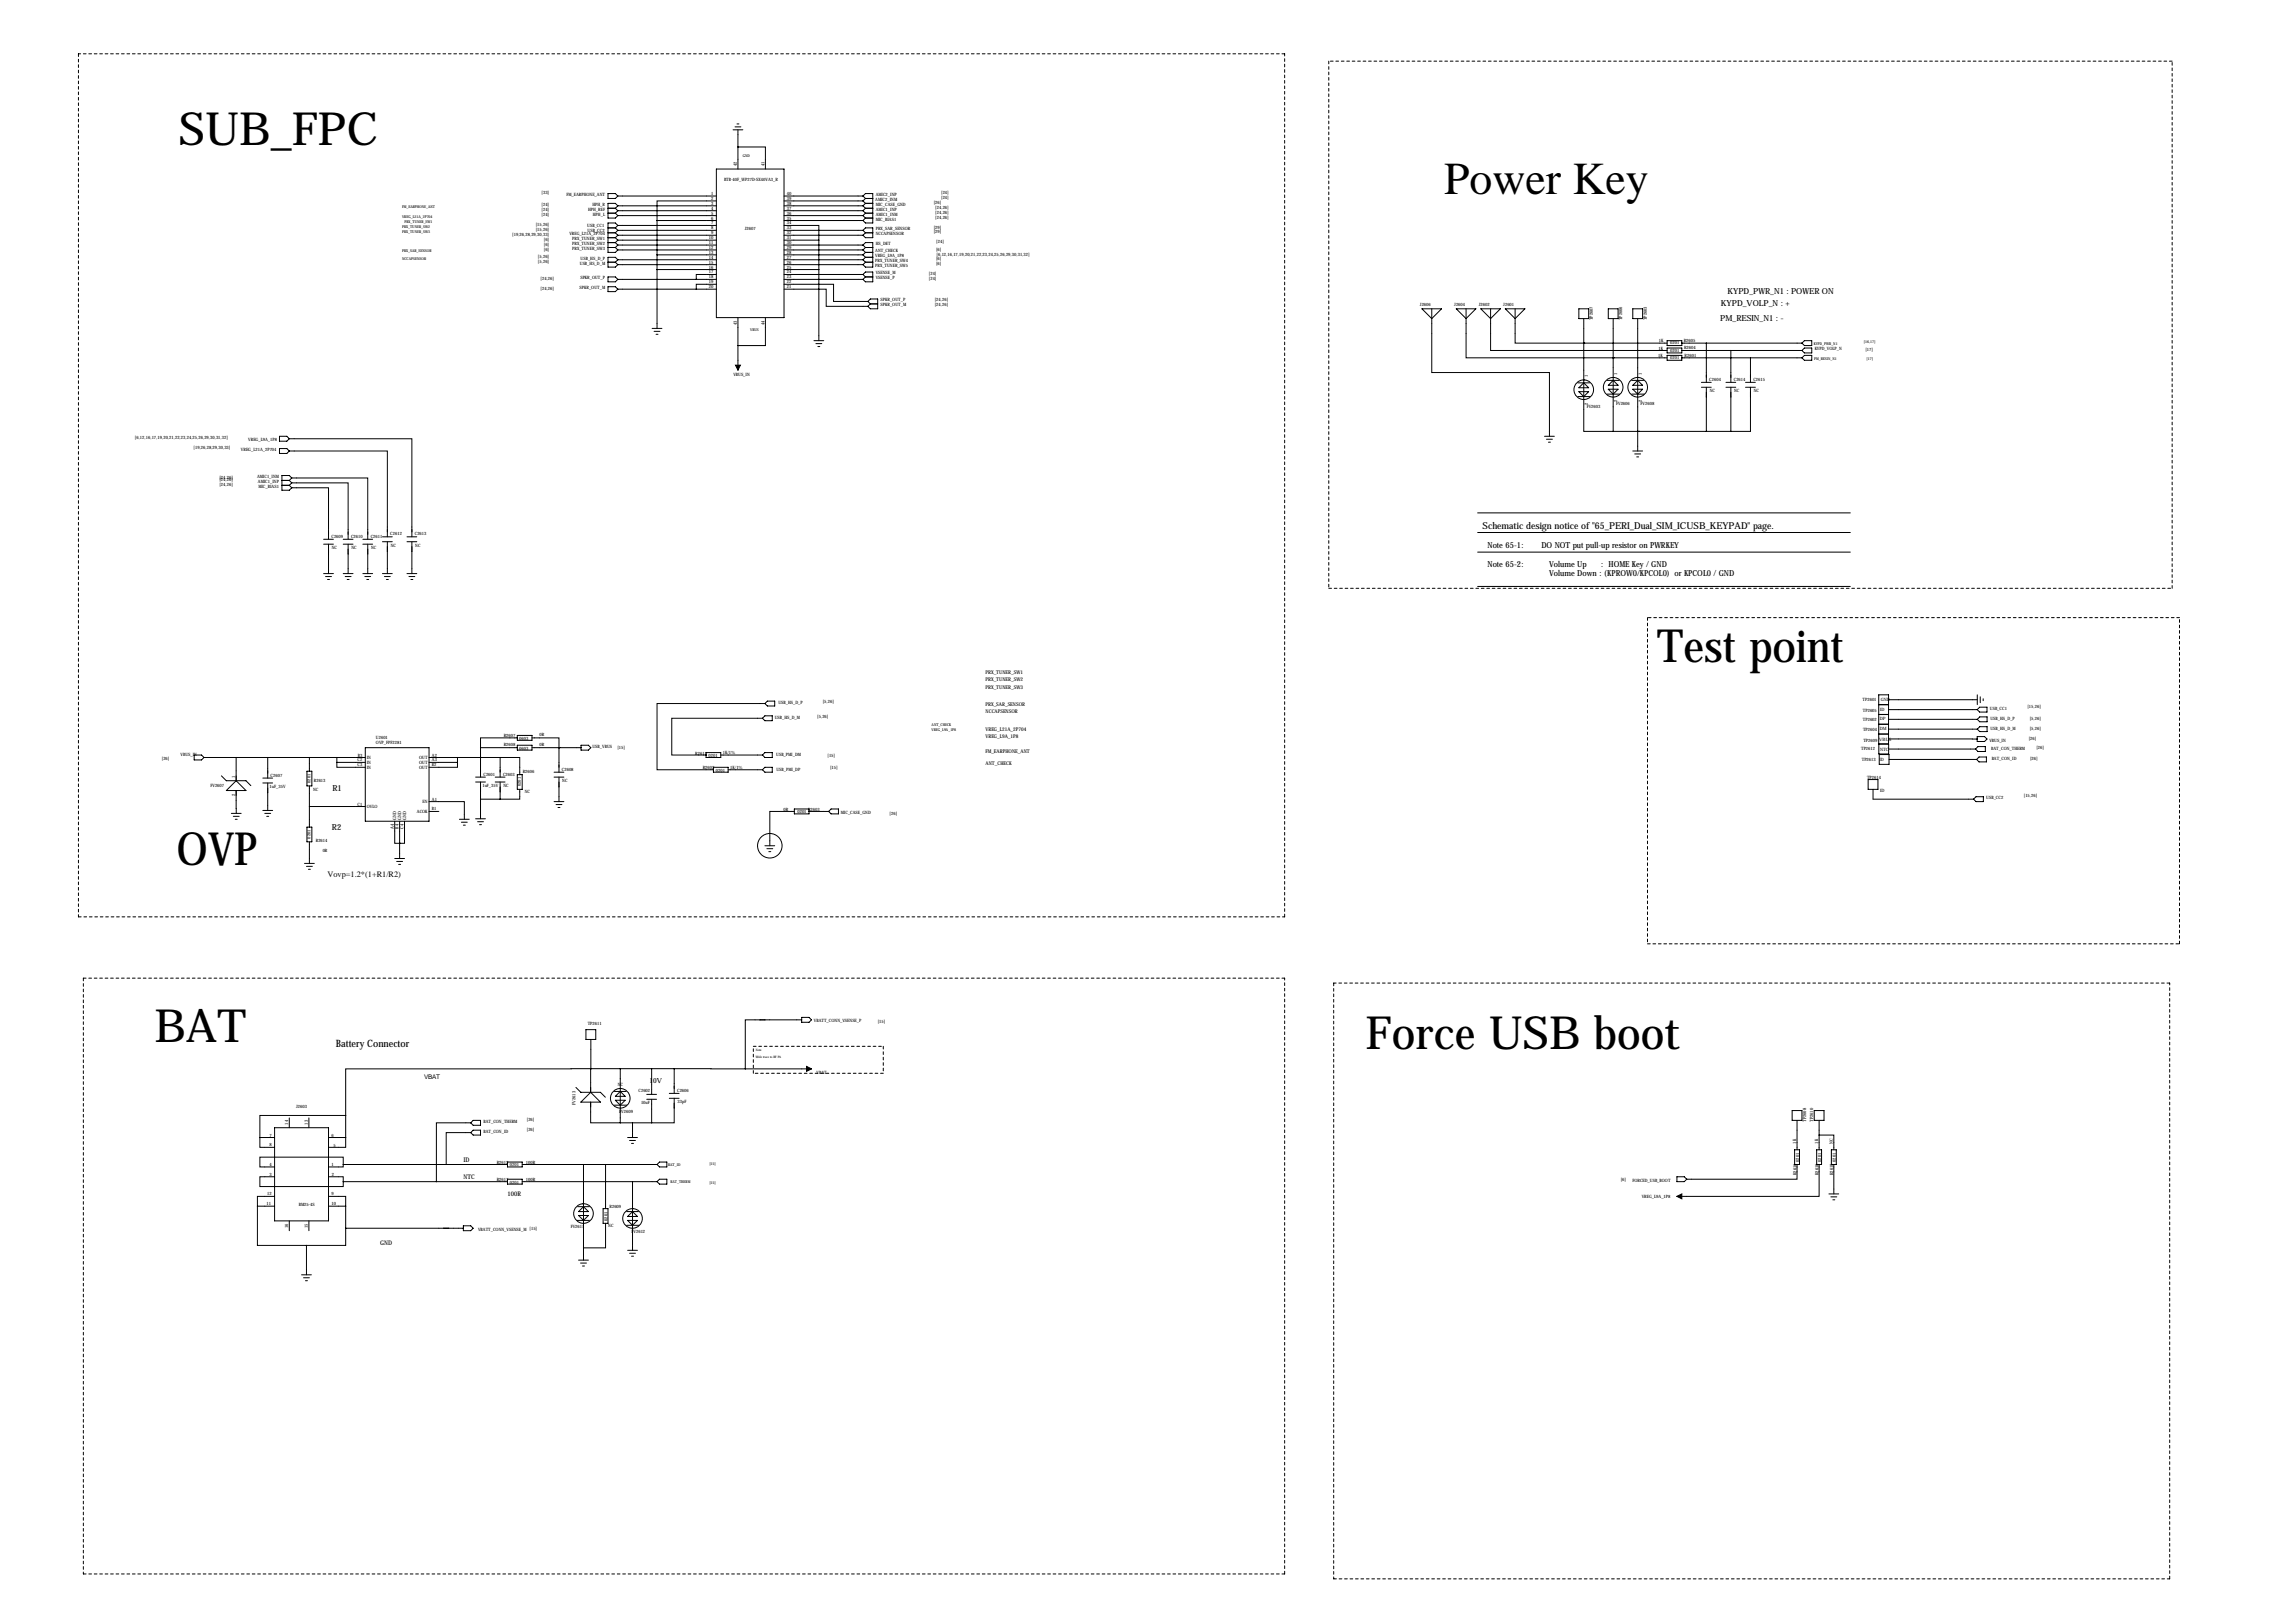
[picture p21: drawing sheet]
<svg xmlns="http://www.w3.org/2000/svg" width="1189mm" height="841mm" viewBox="0 0 1189 841" stroke-linecap="round" stroke-linejoin="round" font-family="sans-serif">
<defs><g id="words">
<g font-size="23.7">
<text x="93" y="75">SUB_FPC</text>
<text x="748" y="100">Power Key</text>
<text x="859" y="343">Test point</text>
<text x="91" y="448">OVP</text>
<text x="80" y="540">BAT</text>
<text x="707" y="543">Force USB boot</text>
</g>
<text font-size="5.3" x="174" y="542">Battery Connector</text>
<text font-size="4.9" x="768" y="274">Schematic design notice of &quot;65_PERI_Dual_SIM_ICUSB_KEYPAD&quot; page.</text>
<g font-size="4.3">
<text x="895" y="152">KYPD_PWR_N1 : POWER ON</text>
<text x="891" y="159">KYPD_VOLP_N : +</text>
<text x="891" y="166">PM_RESIN_N1 : -</text>
<text x="771" y="284">Note 65-1:</text>
<text x="798" y="284">DO NOT put pull-up resistor on PWRKEY</text>
<text x="771" y="294">Note 65-2:</text>
<text x="803" y="294">Volume Up</text>
<text x="829" y="294">: HOME Key / GND</text>
<text x="803" y="298">Volume Down : (KPROW0/KPCOL0) or KPCOL0 / GND</text>
<text x="172" y="410">R1</text>
<text x="172" y="430">R2</text>
<text x="170" y="454">Vovp=1.2*(1+R1/R2)</text>
</g>
<text font-size="3.6" x="336" y="561">10V</text>
<g font-size="3.3">
<text x="220" y="559">VBAT</text>
<text x="240" y="602">ID</text>
<text x="240" y="611">NTC</text>
<text x="263" y="620">100R</text>
<text x="197" y="645">GND</text>
</g>
<g font-size="2.6">
<text x="511" y="349">PRX_TUNER_SW1</text>
<text x="511" y="353">PRX_TUNER_SW2</text>
<text x="511" y="357">PRX_TUNER_SW3</text>
<text x="511" y="366">PRX_SAR_SENSOR</text>
<text x="511" y="369">NCCAPSENSOR</text>
<text x="511" y="378">VREG_L21A_2P704</text>
<text x="511" y="382">VREG_L9A_1P8</text>
<text x="511" y="390">FM_EARPHONE_ANT</text>
<text x="511" y="396">ANT_CHECK</text>
</g>
<g font-size="2.3">
<text x="382" y="86" transform="rotate(-90 382 86)">42</text>
<text x="396" y="86" transform="rotate(-90 396 86)">41</text>
<text x="375" y="94">BTB-40F_WP27D-SX40VA3_R</text>
<text x="281" y="101">[33]</text>
<text x="293" y="102">FM_EARPHONE_ANT</text>
<text x="368" y="101">1</text>
<text x="408" y="101">40</text>
<text x="454" y="102">AMIC2_INP</text>
<text x="488" y="101">[24]</text>
<text x="281" y="107">[24]</text>
<text x="307" y="107">HPH_R</text>
<text x="368" y="104">2</text>
<text x="368" y="106">3</text>
<text x="408" y="106">38</text>
<text x="408" y="104">39</text>
<text x="453" y="104">AMIC2_INM</text>
<text x="454" y="107">MIC_CASE_GND</text>
<text x="484" y="106">[26]</text>
<text x="488" y="103">[24]</text>
<text x="281" y="112">[24]</text>
<text x="281" y="109">[24]</text>
<text x="305" y="109">HPH_REF</text>
<text x="307" y="112">HPH_L</text>
<text x="368" y="109">4</text>
<text x="368" y="111">5</text>
<text x="368" y="114">6</text>
<text x="408" y="114">35</text>
<text x="408" y="111">36</text>
<text x="408" y="109">37</text>
<text x="454" y="112">AMIC1_INM</text>
<text x="454" y="109">AMIC1_INP</text>
<text x="485" y="113">[24,26]</text>
<text x="485" y="111">[24,26]</text>
<text x="485" y="108">[24,26]</text>
<text x="277" y="117">[15,26]</text>
<text x="277" y="120">[15,26]</text>
<text x="304" y="117">USB_CC1</text>
<text x="368" y="116">7</text>
<text x="368" y="119">8</text>
<text x="386" y="119">J2607</text>
<text x="408" y="119">33</text>
<text x="408" y="116">34</text>
<text x="454" y="119">PRX_SAR_SENSOR</text>
<text x="454" y="114">MIC_BIAS1</text>
<text x="484" y="118">[29]</text>
<text x="265" y="122">[19,26,28,29,30,33]</text>
<text x="282" y="125">[6]</text>
<text x="295" y="122">VREG_L21A_2P704</text>
<text x="296" y="124">PRX_TUNER_SW1</text>
<text x="304" y="120">USB_CC2</text>
<text x="367" y="124">10</text>
<text x="368" y="121">9</text>
<text x="408" y="124">31</text>
<text x="408" y="121">32</text>
<text x="454" y="122">NCCAPSENSOR</text>
<text x="484" y="121">[29]</text>
<text x="282" y="127">[6]</text>
<text x="282" y="130">[6]</text>
<text x="296" y="127">PRX_TUNER_SW2</text>
<text x="296" y="129">PRX_TUNER_SW3</text>
<text x="367" y="126">11</text>
<text x="367" y="129">12</text>
<text x="367" y="132">13</text>
<text x="408" y="132">28</text>
<text x="408" y="129">29</text>
<text x="408" y="126">30</text>
<text x="453" y="131">ANT_CHECK</text>
<text x="454" y="127">HS_DET</text>
<text x="485" y="130">[6]</text>
<text x="485" y="126">[24]</text>
<text x="279" y="134">[5,26]</text>
<text x="279" y="136">[5,26]</text>
<text x="300" y="137">USB_HS_D_M</text>
<text x="301" y="135">USB_HS_D_P</text>
<text x="367" y="134">14</text>
<text x="367" y="137">15</text>
<text x="408" y="137">26</text>
<text x="408" y="134">27</text>
<text x="453" y="133">VREG_L9A_1P8</text>
<text x="453" y="136">PRX_TUNER_SW4</text>
<text x="485" y="137">[6]</text>
<text x="485" y="135">[6]</text>
<text x="485" y="132">[6,12,16,17,19,20,21,22,23,24,25,26,29,30,31,32]</text>
<text x="367" y="139">16</text>
<text x="367" y="142">17</text>
<text x="408" y="142">24</text>
<text x="408" y="139">25</text>
<text x="453" y="138">PRX_TUNER_SW5</text>
<text x="454" y="142">VSENSE_M</text>
<text x="481" y="143">[24]</text>
<text x="280" y="145">[24,26]</text>
<text x="300" y="150">SPKR_OUT_M</text>
<text x="301" y="145">SPKR_OUT_P</text>
<text x="367" y="144">18</text>
<text x="367" y="147">19</text>
<text x="367" y="149">20</text>
<text x="408" y="149">21</text>
<text x="408" y="147">22</text>
<text x="408" y="144">23</text>
<text x="454" y="145">VSENSE_P</text>
<text x="481" y="145">[24]</text>
<text x="280" y="150">[24,26]</text>
<text x="484" y="156">[24,26]</text>
<text x="456" y="156">SPKR_OUT_P</text>
<text x="456" y="159">SPKR_OUT_M</text>
<text x="484" y="158">[24,26]</text>
<text x="736" y="158">J2606</text>
<text x="753" y="158">J2604</text>
<text x="766" y="158">J2602</text>
<text x="779" y="158">J2601</text>
<text x="825" y="166" transform="rotate(-90 825 166)">TP2607</text>
<text x="840" y="166" transform="rotate(-90 840 166)">TP2606</text>
<text x="853" y="166" transform="rotate(-90 853 166)">TP2603</text>
<text x="382" y="168" transform="rotate(-90 382 168)">43</text>
<text x="396" y="168" transform="rotate(-90 396 168)">44</text>
<text x="859" y="177">1K</text>
<text x="865" y="178">0201</text>
<text x="872" y="177">R2605</text>
<text x="859" y="185">1K</text>
<text x="859" y="181">1K</text>
<text x="865" y="186">0201</text>
<text x="865" y="182">0201</text>
<text x="872" y="181">R2604</text>
<text x="873" y="185">R2601</text>
<text x="940" y="182">KYPD_VOLP_N</text>
<text x="966" y="182">[17]</text>
<text x="380" y="195">VBUS_IN</text>
<text x="823" y="195" transform="rotate(-90 823 195)">1</text>
<text x="838" y="194" transform="rotate(-90 838 194)">1</text>
<text x="850" y="194" transform="rotate(-90 850 194)">1</text>
<text x="885" y="197">C2604</text>
<text x="898" y="197">C2614</text>
<text x="908" y="197">C2615</text>
<text x="886" y="203">NC</text>
<text x="898" y="203">NC</text>
<text x="909" y="203">NC</text>
<text x="823" y="210" transform="rotate(-90 823 210)">2</text>
<text x="837" y="210">FV2606</text>
<text x="838" y="208" transform="rotate(-90 838 208)">2</text>
<text x="850" y="210">FV2608</text>
<text x="850" y="208" transform="rotate(-90 850 208)">2</text>
<text x="822" y="211">FV2603</text>
<text x="70" y="228">[6,12,16,17,19,20,21,22,23,24,25,26,29,30,31,32]</text>
<text x="100" y="233">[19,26,28,29,30,33]</text>
<text x="125" y="234">VREG_L21A_2P704</text>
<text x="129" y="229">VREG_L9A_1P8</text>
<text x="114" y="252">[24,26]</text>
<text x="114" y="248">[24,26]</text>
<text x="114" y="249">[24,26]</text>
<text x="133" y="248">AMIC1_INM</text>
<text x="134" y="250">AMIC1_INP</text>
<text x="134" y="253">MIC_BIAS1</text>
<text x="172" y="279">C2609</text>
<text x="182" y="279">C2610</text>
<text x="192" y="279">C2611</text>
<text x="202" y="277">C2612</text>
<text x="215" y="277">C2613</text>
<text x="172" y="284">NC</text>
<text x="182" y="284">NC</text>
<text x="192" y="284">NC</text>
<text x="202" y="283">NC</text>
<text x="215" y="283">NC</text>
<text x="403" y="364">USB_HS_D_P</text>
<text x="426" y="364">[5,26]</text>
<text x="965" y="363">TP2601</text>
<text x="974" y="363">GND</text>
<text x="965" y="369">TP2605</text>
<text x="974" y="369">ID</text>
<text x="1031" y="368">USB_CC1</text>
<text x="1050" y="367">[15,26]</text>
<text x="401" y="372">USB_HS_D_M</text>
<text x="423" y="372">[5,26]</text>
<text x="965" y="374">TP2602</text>
<text x="974" y="373">DP</text>
<text x="1031" y="373">USB_HS_D_P</text>
<text x="1051" y="373">[5,26]</text>
<text x="195" y="383">U2601</text>
<text x="261" y="382">R2607</text>
<text x="269" y="383">0603</text>
<text x="279" y="381">0R</text>
<text x="965" y="379">TP2604</text>
<text x="974" y="384">VBUS</text>
<text x="974" y="378">DM</text>
<text x="1031" y="378">USB_HS_D_M</text>
<text x="1051" y="383">[26]</text>
<text x="1051" y="378">[5,26]</text>
<text x="195" y="385">OVP_FPF2281</text>
<text x="261" y="387">R2608</text>
<text x="269" y="388">0603</text>
<text x="279" y="387">0R</text>
<text x="307" y="387">USB_VBUS</text>
<text x="320" y="388">[15]</text>
<text x="964" y="389">TP2612</text>
<text x="965" y="384">TP2609</text>
<text x="974" y="389">NTC</text>
<text x="1031" y="384">VBUS_IN</text>
<text x="1031" y="389">BAT_CON_THERM</text>
<text x="1055" y="388">[26]</text>
<text x="84" y="393">[26]</text>
<text x="94" y="392">VBUS_IN</text>
<text x="185" y="394">C2</text>
<text x="185" y="392">B3</text>
<text x="190" y="393">IN</text>
<text x="190" y="396">IN</text>
<text x="217" y="393">OUT</text>
<text x="217" y="396">OUT</text>
<text x="224" y="392">A2</text>
<text x="224" y="394">A3</text>
<text x="360" y="391">R2611</text>
<text x="367" y="392">0201</text>
<text x="374" y="391">1K/1%</text>
<text x="402" y="392">USB_PMI_DM</text>
<text x="429" y="392">[15]</text>
<text x="964" y="394">TP2613</text>
<text x="974" y="394">ID</text>
<text x="1032" y="394">BAT_CON_ID</text>
<text x="1052" y="394">[26]</text>
<text x="185" y="397">C3</text>
<text x="190" y="398">IN</text>
<text x="217" y="398">OUT</text>
<text x="224" y="397">B2</text>
<text x="250" y="402">C2601</text>
<text x="261" y="402">C2603</text>
<text x="271" y="401">R2606</text>
<text x="291" y="399">C2608</text>
<text x="364" y="398">R2602</text>
<text x="371" y="400">0201</text>
<text x="378" y="398">1K/1%</text>
<text x="402" y="399">USB_PMI_DP</text>
<text x="430" y="398">[15]</text>
<text x="109" y="407">FV2607</text>
<text x="122" y="403" transform="rotate(-90 122 403)">1</text>
<text x="140" y="402">C2607</text>
<text x="161" y="405" transform="rotate(-90 161 405)">0201</text>
<text x="163" y="405">R2613</text>
<text x="250" y="408">1uF_35V</text>
<text x="261" y="408">NC</text>
<text x="270" y="407" transform="rotate(-90 270 407)">0201</text>
<text x="291" y="405">NC</text>
<text x="967" y="403">TP2614</text>
<text x="122" y="412" transform="rotate(-90 122 412)">2</text>
<text x="140" y="408">1uF_35V</text>
<text x="162" y="410">NC</text>
<text x="272" y="411">NC</text>
<text x="974" y="410">ID</text>
<text x="1029" y="414">USB_CC2</text>
<text x="1048" y="413">[15,26]</text>
<text x="185" y="417">C1</text>
<text x="190" y="419">OVLO</text>
<text x="219" y="416">EN</text>
<text x="224" y="415">A1</text>
<text x="224" y="420">B1</text>
<text x="406" y="420">0R</text>
<text x="205" y="425" transform="rotate(-90 205 425)">GND</text>
<text x="208" y="425" transform="rotate(-90 208 425)">GND</text>
<text x="210" y="425" transform="rotate(-90 210 425)">GND</text>
<text x="216" y="421">ACOK</text>
<text x="413" y="421">0201</text>
<text x="419" y="420">R2603</text>
<text x="436" y="422">MIC_CASE_GND</text>
<text x="461" y="422">[26]</text>
<text x="204" y="430" transform="rotate(-90 204 430)">A4</text>
<text x="207" y="429" transform="rotate(-90 207 429)">B4</text>
<text x="209" y="429" transform="rotate(-90 209 429)">C4</text>
<text x="161" y="434" transform="rotate(-90 161 434)">0201</text>
<text x="164" y="436">R2614</text>
<text x="167" y="441">0R</text>
<text x="304" y="531">TP2611</text>
<text x="422" y="530">VBATT_CONN_VSENSE_P</text>
<text x="455" y="530">[15]</text>
<text x="423" y="556">VBAT</text>
<text x="320" y="563">NC</text>
<text x="331" y="565">C2602</text>
<text x="351" y="566">C2606</text>
<text x="153" y="574">J2603</text>
<text x="298" y="572" transform="rotate(-90 298 572)">FV2613</text>
<text x="332" y="572">10uF</text>
<text x="351" y="572">33pF</text>
<text x="250" y="582">BAT_CON_THERM</text>
<text x="273" y="581">[26]</text>
<text x="321" y="576">FV2609</text>
<text x="936" y="581" transform="rotate(-90 936 581)">TP2608</text>
<text x="939" y="581" transform="rotate(-90 939 581)">TP2610</text>
<text x="149" y="583" transform="rotate(-90 149 583)">14</text>
<text x="160" y="583" transform="rotate(-90 160 583)">13</text>
<text x="250" y="587">BAT_CON_ID</text>
<text x="273" y="586">[26]</text>
<text x="140" y="589">7</text>
<text x="140" y="594">8</text>
<text x="172" y="589">6</text>
<text x="930" y="592" transform="rotate(-90 930 592)">1K</text>
<text x="942" y="592" transform="rotate(-90 942 592)">1K</text>
<text x="949" y="593" transform="rotate(-90 949 593)">NC</text>
<text x="173" y="594">5</text>
<text x="140" y="604">4</text>
<text x="172" y="604">1</text>
<text x="257" y="603">R2612</text>
<text x="264" y="604">0201</text>
<text x="272" y="603">100R</text>
<text x="932" y="602" transform="rotate(-90 932 602)">0201</text>
<text x="943" y="602" transform="rotate(-90 943 602)">0201</text>
<text x="951" y="602" transform="rotate(-90 951 602)">0201</text>
<text x="140" y="609">3</text>
<text x="172" y="609">2</text>
<text x="257" y="612">R2617</text>
<text x="272" y="612">100R</text>
<text x="840" y="612">[6]</text>
<text x="931" y="609" transform="rotate(-90 931 609)">R2616</text>
<text x="942" y="609" transform="rotate(-90 942 609)">R2610</text>
<text x="950" y="609" transform="rotate(-90 950 609)">R2618</text>
<text x="264" y="613">0201</text>
<text x="846" y="612">FORCED_USB_BOOT</text>
<text x="138" y="619">12</text>
<text x="172" y="619">9</text>
<text x="850" y="621">VREG_L9A_1P8</text>
<text x="138" y="624">11</text>
<text x="155" y="625">BM25-4S</text>
<text x="172" y="624">10</text>
<text x="316" y="626">R2609</text>
<text x="315" y="632" transform="rotate(-90 315 632)">0201</text>
<text x="315" y="636">NC</text>
<text x="149" y="636" transform="rotate(-90 149 636)">16</text>
<text x="160" y="636" transform="rotate(-90 160 636)">15</text>
<text x="248" y="637">VBATT_CONN_VSENSE_M [15]</text>
<text x="296" y="636">FV2611</text>
<text x="327" y="639">FV2612</text>
</g>
<g font-size="2">
<text x="385" y="81">GND</text>
<text x="208" y="108">FM_EARPHONE_ANT</text>
<text x="208" y="113">VREG_L21A_2P704</text>
<text x="208" y="118">PRX_TUNER_SW2</text>
<text x="210" y="115">PRX_TUNER_SW1</text>
<text x="208" y="121">PRX_TUNER_SW3</text>
<text x="208" y="131">PRX_SAR_SENSOR</text>
<text x="208" y="135">NCCAPSENSOR</text>
<text x="389" y="171">VBUS</text>
<text x="940" y="178">KYPD_PWR_N1</text>
<text x="966" y="178">[16,17]</text>
<text x="940" y="186">PM_RESIN_N1</text>
<text x="967" y="187">[17]</text>
<text x="483" y="376">ANT_CHECK</text>
<text x="483" y="378">VREG_L9A_1P8</text>
<text x="346" y="604">BAT_ID</text>
<text x="367" y="603">[15]</text>
<text x="347" y="613">BAT_THERM</text>
<text x="367" y="613">[15]</text>
</g>
<g font-size="1.6">
<text x="392" y="544">Note</text>
<text x="392" y="548">Wide trace to RF PA</text>
</g>
</g></defs>
<g fill="none" stroke="#000" stroke-width=".52" stroke-dasharray="1.4 1.4">
<path d="M41 28v447M665 28h-624M688 32v273M1125 32h-437M688 305h437M853 320v169M1125 305v-273M1129 320h-276M41 475h624M665 475v-447M853 489h276M1129 489v-169"/>
<path d="M43 507v308M665 507h-622M691 509v309M1124 509h-433M390 556v-14M390 542h68M458 542v14M458 556h-68M43 815h622M665 815v-308M691 818h433M1124 818v-309"/>
</g>
<g fill="none" stroke="#000" stroke-width=".52">
<path d="M380 67h5M381 66h3M382 64h1M382 76h14v12M382 67v21M371 88h35v77h-35zM315 100h4l1 2-1 1h-4zM315 118h4M315 110h4M315 108h4M319 118l1 1M319 110l1 2"/>
<path d="M319 108l1 1M320 107l-1-2h-4v8h4l1-1M320 117l-1-2h-4v16h4l1-2M320 102h51M320 107h51M320 109h51M320 112h51M320 117h51M320 119h51M320 117l-1 1M320 119l-1 2M320 109l-1 1"/>
<path d="M320 107l-1 1M340 114h31M340 114v56M371 104h-31v10M406 117h18v7M406 102h41M406 104h41M406 107h41M406 109h41M406 112h41M406 114h41M406 119h41"/>
<path d="M447 102l1-2h4v15h-4l-1-1M447 119l1-1h4v5h-4l-1-1M447 119l1 2M447 102l1 1M447 104l1 1M447 107l1 1M447 112l1 1M447 109l1 1M448 103h4M448 113h4M448 110h4M448 108h4"/>
<path d="M448 105h4M448 113l-1 1M448 103l-1 1M448 105l-1 2M448 110l-1 2M448 108l-1 1M315 128h4M315 126h4M315 123h4M315 121h4M315 136h4M319 126l1 1"/>
<path d="M319 123l1 1M319 128l1 1M319 121l1 1M319 136l1 1M320 135l-1-2h-4v5h4l1-1M320 122h51M320 124h51M320 127h51M320 129h51M320 135h51M320 137h51M320 127l-1 1"/>
<path d="M320 124l-1 2M320 122l-1 1M320 135l-1 1M340 132h31M340 140h31M406 122h41M406 124h18M406 127h41M406 129h41M406 132h41M406 135h41M406 137h41"/>
<path d="M406 140h18M424 124v52M447 127l1-1h4v12h-4l-1-1M447 129l1 2M447 132l1 1M447 127l1 1M447 135l1 1M448 128h4M448 131h4M448 121h4M448 121l-1 1M448 136h4"/>
<path d="M448 133h4M448 128l-1 1M448 131l-1 1M448 136l-1 1M448 133l-1 2M315 143h4l1 2-1 1h-4zM315 149h4l1 1-1 1h-4zM320 145h51M320 150h51M371 147h-10v3M371 142h-10v3M406 147h26v9h18"/>
<path d="M406 150h22v9h22M406 142h41M406 145h41M447 142l1 1M447 142l1-1h4v5h-4l-1-1M448 143h4M448 143l-1 2M450 156l1-1h4v5h-4l-1-1M450 156l1 1M451 157h4M451 157l-1 2M737 160h10l-5 5z"/>
<path d="M742 160v33h61v33M754 160h11l-6 5zM759 160v25h77M767 160h10l-5 5zM772 160v22h76M780 160h10l-5 5zM785 160v18h35M818 160h5v5h-5zM833 160h5v5h-5zM846 160h5v5h-5zM338 170h5M339 172h3"/>
<path d="M340 173h1M382 165v27M396 165v14h-14M422 176h5M423 178h3M424 180h1M820 178h.1M820 165v58h16M820 178h44M836 165v58M848 165v58M864 176h7v3h-7z"/>
<path d="M871 178h62M884 178v20M935 176h4v3h-4l-2-1zM817 198h6M820 197h1M833 197h6M836 185h.1M836 185h28M836 196h.1M836 197l2 3h-5zM845 197h6M848 182h.1"/>
<path d="M848 182h16M848 196h1M848 197l3 3h-5zM864 180h7v3h-7zM864 184h7v3h-7zM871 185h62M871 182h62M881 198h5M894 198h5M897 182v16M904 198h5M907 185v13"/>
<path d="M933 185l2-1h4v3h-4zM933 182l2-2h4v3h-4zM817 205h7M818 203h5l-3 2zM818 201l2-3 3 3zM833 204h6M833 202h5l-2 2zM845 204h7M846 202h5l-3 2zM881 201h5M884 201v22M894 201h5"/>
<path d="M897 201v22M904 201h5M907 201v22h-10M145 226h4l1 1-1 2h-4zM145 232h4l1 2-1 1h-4zM150 227h63v51M150 234h51v44M800 226h5M801 228h3M802 229h1M836 223h12M846 234h5"/>
<path d="M847 235h3M848 237h1M848 223h1M849 223h-1v11M849 223h48M146 251h4M146 249h4M150 251l1 2M150 249l1 1M151 253h19v26M151 248h39v31M151 250h29v29"/>
<path d="M151 248l-1-2h-4v8h4l1-1M151 248l-1 1M151 250l-1 1M168 279h5M178 279h5M188 279h5M198 278h5M211 278h5M765 276h193M765 266h193M168 282h5M168 297h5"/>
<path d="M169 299h3M170 282v15M178 282h5M178 297h5M179 299h3M180 282v15M188 282h5M188 297h5M189 299h3M190 282v15M198 281h5M198 297h5"/>
<path d="M199 299h3M201 281v16M211 281h5M211 297h5M212 299h3M213 281v16M765 286h193M170 300h1M180 300h1M190 300h1M200 300h1M213 300h1"/>
<path d="M765 304h193M973 360h5v31h-5zM1024 360v5M395 372h-47v19h18M395 372l1-1h4v2h-4zM396 364h-56v35h30M396 364l2-1h3v3h-3zM973 365h5M973 370h5M973 375h5M978 362h46M978 373h46"/>
<path d="M978 378h46M978 368h46M1024 368l1-2h4v3h-4zM1024 378l2-2h3v3h-3zM1024 373l2-2h3v3h-3zM1026 361v3M1027 362v1M101 391h3l2 1-2 2h-3zM106 392h83M122 392v12M139 392v11M159 399h3v8h-3z"/>
<path d="M160 392v7M174 395v2h15M174 395h15M174 392v3M189 387h33v38h-33zM222 392h37M222 395h15M237 395v2h-15M237 392v3M249 392h.1M249 387h19M249 387v16"/>
<path d="M259 392h10v9M259 392v11M268 382h-19v5M268 381h8v2h-8zM268 386h8v3h-8zM276 382h14v5M276 387h25M287 400h5M290 387h.1M290 387v13M301 386h4l1 1-1 2h-4zM366 390h7v2h-7z"/>
<path d="M370 397h7v3h-7zM373 391h22M377 399h18M395 399l1-2h4v3h-4zM396 390h4v2h-4l-1-1zM973 385h5M973 380h5M973 391h6v5h-6zM978 383h46M978 388h45M979 393h45M1024 382h4l1 1-1 1h-4z"/>
<path d="M1025 387h3v2h-3l-2-1zM1025 392h4v3h-4l-1-2zM115 402l2 2h10l3 3M117 409l5-5 5 5zM122 409v12M136 403h5M136 406h5M136 420h5M139 406v14M160 418h29M160 407v21M222 415h19v9"/>
<path d="M246 403h5M246 405h5M249 405v19M249 414h10M257 403h5M257 405h5M259 405v9M268 401h3v8h-3zM269 409v5h-10M287 415h5M287 403h5M288 417h3"/>
<path d="M289 418h1M290 403v12M411 419h8v3h-8zM968 404h5v5h-5zM970 409v5h52M1022 414l2-1h3v2h-3zM120 421h5M121 423h3M122 424h1M137 421h3M138 423h1M159 428h3v8h-3z"/>
<path d="M160 436v11M204 425v12h3M207 437h.1M207 425v20M210 425v12h-3M222 420h5M238 424h5M239 426h3M240 427h1M246 424h5M247 426h3M248 427h1"/>
<path d="M396 438h5M397 440h3M411 420h-12v18M419 420h10M429 420l2-1h3v3h-3zM158 447h5M159 449h3M160 450h1M204 445h6M205 446h4M207 448h1M398 441h1"/>
<path d="M304 533h5v5h-5zM306 538v16M394 528h-8v26M396 528h19M415 527h4l1 1-1 2h-4zM306 554v12M306 554h.1M306 554h-127v24M306 554h43M321 554v28M338 554v13M349 554h37"/>
<path d="M349 554v12M386 554h34M150 579v5M160 579v5M179 578h-44v11M179 578v11M298 563l3 3h10l3 2M301 571l5-5 5 5zM306 571v11h15M318 572h7M318 565h6M319 570h5l-3 2z"/>
<path d="M319 568l2-3 3 3zM321 564h1M335 569h5M335 567h5M338 569v13M347 566h5M347 569h5M349 569v13h-11M928 575h5v5h-5zM940 575h5v5h-5zM135 589v5h7M135 589h7"/>
<path d="M142 584h28v48h-28zM170 589h9M179 589v5h-9M244 587h-13v16M244 582h-18v30M244 587l1-2h4v3h-4zM245 580h4v3h-4l-1-1zM321 582h17M325 589h5M326 591h3M327 592h1M328 582v7"/>
<path d="M930 596h2v7h-2zM931 580v16M941 596h3v7h-3zM942 588h8v8M942 580v16M949 596h2v7h-2zM142 610h-7v5h43v-3M142 620h-9v5M170 610h8v2M170 620h9v5M178 603v1h-8M178 603v-4h-43v5h7"/>
<path d="M178 603h85M178 612h85M263 602h8v2h-8zM263 611h8v2h-8zM271 612h57M271 603h69M302 603v50M314 603v23M328 612h12M328 612v36M340 603l2-1h3v2h-3zM340 612l2-1h3v2h-3z"/>
<path d="M869 610h3l2 1-2 1h-3zM931 603v8h-57M942 603v17h-73M947 618h5M948 620h3M950 603v15M133 625v20h26M133 625h9M150 632v5M160 632v5M170 625h9M179 636v9h-20"/>
<path d="M179 636h51M179 625v11M232 636h8M240 635h4l1 1-1 1h-4zM299 632h6M299 625h6M300 630h5l-3 2zM302 623h.1M302 625l3 3h-5zM312 626h3v8h-3zM314 634v12h-12M325 635h6"/>
<path d="M325 628h6M325 632h5l-2 3zM325 630l3-2 2 2zM328 626h.1M949 621h1M159 645v15M300 653h5M301 654h3M302 656h1M325 648h5M326 649h3M327 651h1"/>
<path d="M156 660h5M157 662h3M158 663h1"/>
<circle cx="820" cy="202" r="5"/>
<circle cx="836" cy="201" r="5"/>
<circle cx="848" cy="201" r="5"/>
<circle cx="399" cy="438" r="6"/>
<circle cx="321" cy="569" r="5"/>
<circle cx="302" cy="629" r="5"/>
<circle cx="328" cy="631" r="5"/>
</g>
<path d="M394 528h2M230 636h2" fill="none" stroke="#000" stroke-width=".76"/>
<g fill="#000" stroke="#000" stroke-width=".52">
<path d="M381 189h3l-2 3zM418 552l2 2-2 1zM869 620l2-2v3z"/>
<path d="M174 392a.5 .5 0 0 0 1 0 .5 .5 0 0 0-1 0zM174 395a.5 .5 0 0 0 1 0 .5 .5 0 0 0-1 0z"/>
</g>
<use href="#words"/>
</svg>
